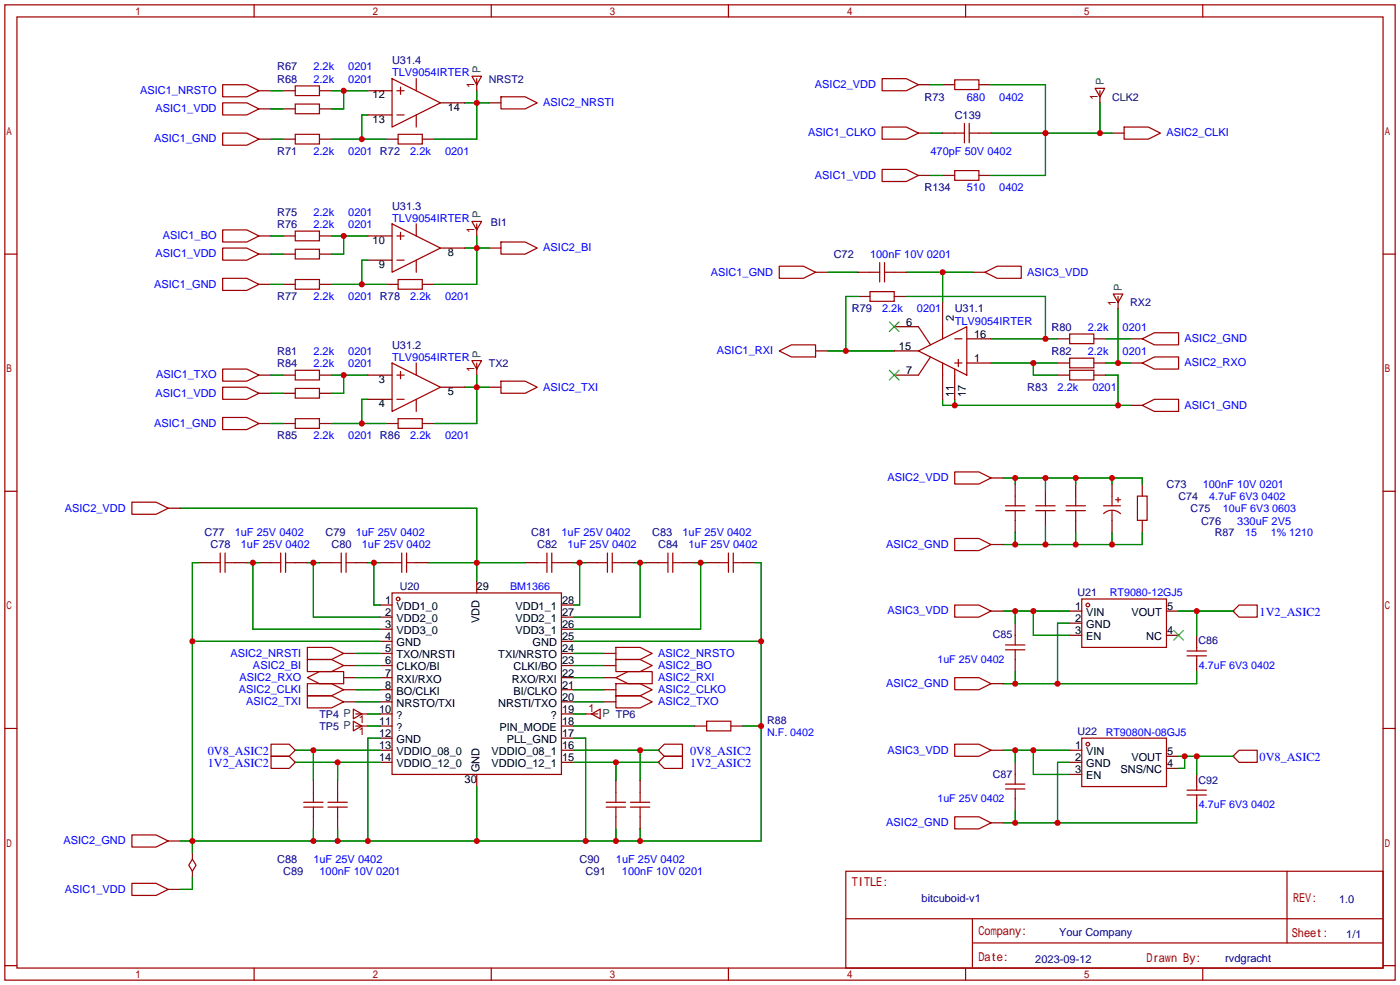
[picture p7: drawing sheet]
<svg xmlns="http://www.w3.org/2000/svg" width="294mm" height="207mm" viewBox="0 0 294 207" stroke-linecap="round" stroke-linejoin="round" font-family="sans-serif">
<defs><g id="words">
<g font-size="2.6" fill="#00f">
<text x="264.4" y="129.2">1V2_ASIC2</text>
<text x="43.6" y="158.4">0V8_ASIC2</text>
<text x="43.6" y="160.9">1V2_ASIC2</text>
<text x="144.9" y="161">1V2_ASIC2</text>
<text x="144.9" y="158.4">0V8_ASIC2</text>
<text x="264.4" y="159.7">0V8_ASIC2</text>
</g>
<g font-size="2.6" fill="#a00000">
<text x="178.8" y="186.1">TITLE:</text>
<text x="271.4" y="189.4">REV:</text>
<text x="205.4" y="196.3">Company:</text>
<text x="271.2" y="196.7">Sheet:</text>
<text x="205.4" y="201.8">Date:</text>
<text x="240.7" y="201.9">Drawn By:</text>
</g>
<g font-size="2.3" fill="#000080">
<text x="58.2" y="14.8">R67</text>
<text x="58.2" y="17.3">R68</text>
<text x="82.3" y="13.5">U31.4</text>
<text x="194.1" y="21.1">R73</text>
<text x="200.4" y="24.9">C139</text>
<text x="58.2" y="32.6">R71</text>
<text x="194.1" y="40.2">R134</text>
<text x="58.2" y="45.3">R75</text>
<text x="58.2" y="47.8">R76</text>
<text x="82.3" y="44">U31.3</text>
<text x="175" y="54.1">C72</text>
<text x="58.2" y="63">R77</text>
<text x="178.8" y="65.6">R79</text>
<text x="200.4" y="65.6">U31.1</text>
<text x="220.7" y="69.4">R80</text>
<text x="58.2" y="74.5">R81</text>
<text x="58.2" y="77">R84</text>
<text x="82.3" y="73.2">U31.2</text>
<text x="220.7" y="74.5">R82</text>
<text x="215.6" y="82.1">R83</text>
<text x="58.2" y="92.2">R85</text>
<text x="244.9" y="102.4">C73</text>
<text x="42.9" y="112.6">C77</text>
<text x="68.3" y="112.6">C79</text>
<text x="111.5" y="112.6">C81</text>
<text x="136.9" y="112.6">C83</text>
<text x="252.1" y="110.1">C76</text>
<text x="44.2" y="115.1">C78</text>
<text x="69.6" y="115.1">C80</text>
<text x="112.8" y="115.1">C82</text>
<text x="138.2" y="115.1">C84</text>
<text x="58.2" y="181.1">C88</text>
<text x="59.4" y="183.7">C89</text>
<text x="121.7" y="181.1">C90</text>
<text x="122.9" y="183.7">C91</text>
<text x="193.5" y="189.4">bitcuboid-v1</text>
<text x="281.1" y="189.5">1.0</text>
<text x="222.3" y="196.4">Your Company</text>
<text x="282.6" y="197">1/1</text>
<text x="217.3" y="202">2023-09-12</text>
<text x="257.2" y="202">rvdgracht</text>
</g>
<g font-size="2.3" fill="#00f">
<text x="65.8" y="14.8">2.2k</text>
<text x="65.8" y="17.3">2.2k</text>
<text x="73.1" y="14.8">0201</text>
<text x="73.1" y="17.3">0201</text>
<text x="82.3" y="16">TLV9054IRTER</text>
<text x="29.4" y="19.7">ASIC1_NRSTO</text>
<text x="32.6" y="23.6">ASIC1_VDD</text>
<text x="114" y="22.3">ASIC2_NRSTI</text>
<text x="171.1" y="18.5">ASIC2_VDD</text>
<text x="202.9" y="21.1">680</text>
<text x="209.7" y="21.1">0402</text>
<text x="32.4" y="29.9">ASIC1_GND</text>
<text x="169.7" y="28.6">ASIC1_CLKO</text>
<text x="244.9" y="28.6">ASIC2_CLKI</text>
<text x="65.8" y="32.6">2.2k</text>
<text x="73.1" y="32.6">0201 R72</text>
<text x="86.1" y="32.6">2.2k</text>
<text x="93.4" y="32.6">0201</text>
<text x="195.3" y="32.6">470pF 50V 0402</text>
<text x="171.1" y="37.5">ASIC1_VDD</text>
<text x="202.9" y="40.2">510</text>
<text x="209.7" y="40.2">0402</text>
<text x="65.8" y="45.3">2.2k</text>
<text x="65.8" y="47.8">2.2k</text>
<text x="73.1" y="45.3">0201</text>
<text x="73.1" y="47.8">0201</text>
<text x="82.3" y="46.5">TLV9054IRTER</text>
<text x="34.2" y="50.2">ASIC1_BO</text>
<text x="114" y="52.8">ASIC2_BI</text>
<text x="32.6" y="54">ASIC1_VDD</text>
<text x="149.2" y="57.8">ASIC1_GND</text>
<text x="182.6" y="54.1">100nF 10V 0201</text>
<text x="215.6" y="57.8">ASIC3_VDD</text>
<text x="32.4" y="60.4">ASIC1_GND</text>
<text x="65.8" y="63">2.2k</text>
<text x="73.1" y="63">0201 R78</text>
<text x="86.1" y="63">2.2k</text>
<text x="93.4" y="63">0201</text>
<text x="185.2" y="65.6">2.2k</text>
<text x="192.5" y="65.6">0201</text>
<text x="200.4" y="68.1">TLV9054IRTER</text>
<text x="228.3" y="69.4">2.2k</text>
<text x="235.7" y="69.4">0201</text>
<text x="248.7" y="71.8">ASIC2_GND</text>
<text x="65.8" y="74.5">2.2k</text>
<text x="65.8" y="77">2.2k</text>
<text x="73.1" y="74.5">0201</text>
<text x="73.1" y="77">0201</text>
<text x="82.3" y="75.7">TLV9054IRTER</text>
<text x="150.5" y="74.4">ASIC1_RXI</text>
<text x="228.3" y="74.5">2.2k</text>
<text x="235.7" y="74.5">0201</text>
<text x="248.7" y="76.9">ASIC2_RXO</text>
<text x="32.6" y="83.2">ASIC1_VDD</text>
<text x="32.8" y="79.4">ASIC1_TXO</text>
<text x="114" y="82">ASIC2_TXI</text>
<text x="222" y="82.1">2.2k</text>
<text x="229.3" y="82.1">0201</text>
<text x="32.4" y="89.6">ASIC1_GND</text>
<text x="248.7" y="85.8">ASIC1_GND</text>
<text x="65.8" y="92.2">2.2k</text>
<text x="73.1" y="92.2">0201 R86</text>
<text x="86.1" y="92.2">2.2k</text>
<text x="93.4" y="92.2">0201</text>
<text x="186.3" y="101">ASIC2_VDD</text>
<text x="13.6" y="107.4">ASIC2_VDD</text>
<text x="252.5" y="102.4">100nF 10V 0201</text>
<text x="49.3" y="112.6">1uF 25V 0402</text>
<text x="74.7" y="112.6">1uF 25V 0402</text>
<text x="117.9" y="112.6">1uF 25V 0402</text>
<text x="143.3" y="112.6">1uF 25V 0402</text>
<text x="259.7" y="110.1">330uF 2V5</text>
<text x="50.5" y="115.1">1uF 25V 0402</text>
<text x="75.9" y="115.1">1uF 25V 0402</text>
<text x="119.1" y="115.1">1uF 25V 0402</text>
<text x="144.5" y="115.1">1uF 25V 0402</text>
<text x="186" y="115">ASIC2_GND</text>
<text x="186.3" y="129">ASIC3_VDD</text>
<text x="48.4" y="137.9">ASIC2_NRSTI</text>
<text x="138.2" y="137.9">ASIC2_NRSTO</text>
<text x="50.3" y="142.9">ASIC2_RXO</text>
<text x="53.1" y="140.4">ASIC2_BI</text>
<text x="138.2" y="140.4">ASIC2_BO</text>
<text x="138.2" y="142.9">ASIC2_RXI</text>
<text x="50.2" y="145.5">ASIC2_CLKI</text>
<text x="51.7" y="148">ASIC2_TXI</text>
<text x="138.2" y="148">ASIC2_TXO</text>
<text x="138.2" y="145.5">ASIC2_CLKO</text>
<text x="186" y="144.2">ASIC2_GND</text>
<text x="186.3" y="158.2">ASIC3_VDD</text>
<text x="186" y="173.4">ASIC2_GND</text>
<text x="13.3" y="177.2">ASIC2_GND</text>
<text x="65.8" y="181.1">1uF 25V 0402</text>
<text x="67.1" y="183.7">100nF 10V 0201</text>
<text x="129.3" y="181.1">1uF 25V 0402</text>
<text x="130.6" y="183.7">100nF 10V 0201</text>
<text x="13.6" y="187.4">ASIC1_VDD</text>
</g>
<g font-size="2.3" fill="#006464">
<text x="100.9" y="15.4" transform="rotate(-90 100.9 15.4)">P</text>
<text x="231.7" y="17.9" transform="rotate(-90 231.7 17.9)">P</text>
<text x="100.9" y="45.9" transform="rotate(-90 100.9 45.9)">P</text>
<text x="235.5" y="61.1" transform="rotate(-90 235.5 61.1)">P</text>
<text x="100.9" y="75.1" transform="rotate(-90 100.9 75.1)">P</text>
<text x="126.5" y="150.6">P TP6</text>
</g>
<g font-size="2.3">
<text x="78.2" y="20.7">12</text>
<text x="94" y="23.2">14</text>
<text x="78.2" y="25.7">13</text>
<text x="78.2" y="51.1">10</text>
<text x="94" y="53.7">8</text>
<text x="79.5" y="56.2">9</text>
<text x="190.2" y="68.4">6</text>
<text x="200.2" y="67.3" transform="rotate(-90 200.2 67.3)">2</text>
<text x="204.5" y="70.9">16</text>
<text x="188.7" y="73.4">15</text>
<text x="204.5" y="76">1</text>
<text x="79.5" y="80.4">3</text>
<text x="94" y="82.9">5</text>
<text x="190.2" y="78.5">7</text>
<text x="200.2" y="83.3" transform="rotate(-90 200.2 83.3)">11</text>
<text x="202.7" y="83.3" transform="rotate(-90 202.7 83.3)">17</text>
<text x="79.5" y="85.4">4</text>
<text x="100" y="123.8">29</text>
<text x="80.9" y="131.9">3</text>
<text x="80.9" y="129.3">2</text>
<text x="80.9" y="126.8">1</text>
<text x="83.2" y="130.6">VDD2_0</text>
<text x="83.2" y="128">VDD1_0</text>
<text x="100.6" y="130.8" transform="rotate(-90 100.6 130.8)">VDD</text>
<text x="108.2" y="128">VDD1_1</text>
<text x="108.2" y="130.6">VDD2_1</text>
<text x="118" y="126.8">28</text>
<text x="118" y="129.3">27</text>
<text x="118" y="131.9">26</text>
<text x="225.7" y="130.6">2</text>
<text x="225.7" y="128">1</text>
<text x="228" y="131.9">GND</text>
<text x="228" y="129.3">VIN</text>
<text x="237.5" y="129.3">VOUT</text>
<text x="245" y="128">5</text>
<text x="80.9" y="134.4">4</text>
<text x="80.9" y="136.9">5</text>
<text x="83.2" y="135.7">GND</text>
<text x="83.2" y="133.1">VDD3_0</text>
<text x="108.2" y="133.1">VDD3_1</text>
<text x="111.8" y="135.7">GND</text>
<text x="118" y="134.4">25</text>
<text x="118" y="136.9">24</text>
<text x="225.7" y="133.1">3</text>
<text x="228" y="134.4">EN</text>
<text x="240.6" y="134.4">NC</text>
<text x="245" y="133.1">4</text>
<text x="80.9" y="142">7</text>
<text x="80.9" y="139.5">6</text>
<text x="83.2" y="143.3">RXI/RXO</text>
<text x="83.2" y="138.2">TXO/NRSTI</text>
<text x="83.2" y="140.7">CLKO/BI</text>
<text x="104.6" y="138.2">TXI/NRSTO</text>
<text x="107.4" y="143.3">RXO/RXI</text>
<text x="107.8" y="140.7">CLKI/BO</text>
<text x="118" y="139.5">23</text>
<text x="118" y="142">22</text>
<text x="79.6" y="149.6">10</text>
<text x="80.9" y="144.6">8</text>
<text x="80.9" y="147.1">9</text>
<text x="83.2" y="145.8">BO/CLKI</text>
<text x="83.2" y="148.4">NRSTO/TXI</text>
<text x="104.6" y="148.4">NRSTI/TXO</text>
<text x="107.8" y="145.8">BI/CLKO</text>
<text x="118" y="147.1">20</text>
<text x="118" y="144.6">21</text>
<text x="118" y="149.6">19</text>
<text x="79.6" y="154.7">12</text>
<text x="79.6" y="152.2">11</text>
<text x="83.2" y="156">GND</text>
<text x="83.2" y="153.4">?</text>
<text x="83.2" y="150.9">?</text>
<text x="104.9" y="153.4">PIN_MODE</text>
<text x="106.4" y="156">PLL_GND</text>
<text x="115.6" y="150.9">?</text>
<text x="118" y="152.2">18</text>
<text x="118" y="154.7">17</text>
<text x="79.6" y="159.8">14</text>
<text x="79.6" y="157.3">13</text>
<text x="83.2" y="161.1">VDDIO_12_0</text>
<text x="83.2" y="158.5">VDDIO_08_0</text>
<text x="103.2" y="158.5">VDDIO_08_1</text>
<text x="103.2" y="161.1">VDDIO_12_1</text>
<text x="118" y="157.3">16</text>
<text x="118" y="159.8">15</text>
<text x="225.7" y="157.3">1</text>
<text x="225.7" y="159.8">2</text>
<text x="228" y="158.5">VIN</text>
<text x="228" y="161.1">GND</text>
<text x="237.5" y="159.8">VOUT</text>
<text x="245" y="161.1">4</text>
<text x="245" y="158.5">5</text>
<text x="97.5" y="164.4">30</text>
<text x="100.6" y="162.1" transform="rotate(-90 100.6 162.1)">GND</text>
<text x="225.7" y="162.3">3</text>
<text x="228" y="163.6">EN</text>
<text x="235.2" y="162.3">SNS/NC</text>
</g>
<g font-size="2.3" fill="#840000">
<text x="99.6" y="18.4" transform="rotate(-90 99.6 18.4)">1</text>
<text x="230.4" y="21" transform="rotate(-90 230.4 21)">1</text>
<text x="99.6" y="48.9" transform="rotate(-90 99.6 48.9)">1</text>
<text x="234.2" y="64.1" transform="rotate(-90 234.2 64.1)">1</text>
<text x="99.6" y="78.1" transform="rotate(-90 99.6 78.1)">1</text>
<text x="123.6" y="149.4">1</text>
<text x="75.3" y="151.7">1</text>
<text x="75.3" y="154.2">1</text>
</g>
<g font-size="2.2" fill="#000080">
<text x="102.6" y="17.3">NRST2</text>
<text x="233.4" y="21.1">CLK2</text>
<text x="103.1" y="47.5">BI1</text>
<text x="237.2" y="64.3">RX2</text>
<text x="102.6" y="77">TX2</text>
<text x="247.4" y="105">C74</text>
<text x="249.9" y="107.5">C75</text>
<text x="255" y="112.6">R87</text>
<text x="83.9" y="123.9">U20</text>
<text x="226.2" y="125.2">U21</text>
<text x="208.4" y="134">C85</text>
<text x="251.6" y="135.3">C86</text>
<text x="67.1" y="150.7">TP4 P</text>
<text x="67.1" y="153.2">TP5 P</text>
<text x="161" y="152">R88</text>
<text x="226.2" y="154.4">U22</text>
<text x="208.4" y="163.2">C87</text>
<text x="251.6" y="164.5">C92</text>
</g>
<g font-size="2.2" fill="#00f">
<text x="253.8" y="105">4.7uF 6V3 0402</text>
<text x="256.7" y="107.5">10uF 6V3 0603</text>
<text x="261.4" y="112.6">15</text>
<text x="266.8" y="112.6">1% 1210</text>
<text x="107.1" y="123.9">BM1366</text>
<text x="233" y="125.1">RT9080-12GJ5</text>
<text x="196.8" y="139.1">1uF 25V 0402</text>
<text x="251.7" y="140.3">4.7uF 6V3 0402</text>
<text x="161" y="154.5">N.F. 0402</text>
<text x="232.1" y="154.4">RT9080N-08GJ5</text>
<text x="196.8" y="168.3">1uF 25V 0402</text>
<text x="251.7" y="169.6">4.7uF 6V3 0402</text>
</g>
</g></defs>
<g fill="none" stroke="#a10000" stroke-width=".25">
<path d="M1 1h291.9v204.7h-291.9zM3.6 3.6h286.7v199.6h-286.7zM46.7 17.8h5.1l2.6 1.3-2.6 1.2h-5.1zM53.3 1v2.6M62 18h5.1v2.1h-5.1zM82.3 16.5l10.2 5.1-10.2 5.1zM83.3 19.1h1.5M84.1 18.3v1.5M87.4 16.5v2.6M99.1 16h2l-1 1.8zM103.1 1v2.6M152.9 1v2.6"/>
<path d="M185.2 16.5h5l2.6 1.3-2.6 1.3h-5zM200.4 16.8h5.1v2h-5.1zM202.7 1v2.6M229.9 18.5h2l-1 1.8zM252.5 1v2.6M46.7 21.6h5.1l2.6 1.3-2.6 1.2h-5.1zM46.7 27.9h5.1l2.6 1.3-2.6 1.3h-5.1zM62 28.2h5.1v2h-5.1zM62 21.8h5.1v2.1h-5.1zM83.3 24.1h1.5M83.6 28.2h5v2h-5zM87.4 24.1v2.6"/>
<path d="M105.2 20.3h5l2.6 1.3-2.6 1.3h-5zM185.2 26.7h5l2.6 1.2-2.6 1.3h-5zM185.2 35.6h5l2.6 1.2-2.6 1.3h-5zM200.4 35.8h5.1v2h-5.1zM200.4 27.9h2M202.4 25.9v4.1M203.5 25.9v4.1M203.5 27.9h2M236 26.7h5l2.6 1.2-2.6 1.3h-5zM1 53.3h2.6M46.7 48.3h5.1l2.6 1.2-2.6 1.3h-5.1zM46.7 52.1h5.1l2.6 1.2-2.6 1.3h-5.1z"/>
<path d="M46.7 58.4h5.1l2.6 1.3-2.6 1.3h-5.1zM62 58.7h5.1v2h-5.1zM62 48.5h5.1v2h-5.1zM62 52.3h5.1v2.1h-5.1zM82.3 47l10.2 5.1-10.2 5.1zM83.3 49.5h1.5M83.3 54.6h1.5M83.6 58.7h5v2h-5zM84.1 48.8v1.5M87.4 47v2.5M87.4 54.6v2.6M99.1 46.5h2l-1 1.8z"/>
<path d="M105.2 50.8h5l2.6 1.3-2.6 1.2h-5zM163.6 55.9h5.1l2.5 1.3-2.5 1.2h-5.1zM182.6 57.2h2.1M184.7 55.1v4.1M185.7 57.2h2M185.7 55.1v4.1M206.8 57.2l2.5-1.3h5.1v2.5h-5.1zM290.3 53.3h2.6M46.7 77.5h5.1l2.6 1.2-2.6 1.3h-5.1zM62 77.7h5.1v2.1h-5.1zM82.3 76.2l10.2 5.1-10.2 5.1zM83.3 78.7h1.5"/>
<path d="M84.1 78v1.5M87.4 76.2v2.5M99.1 75.7h2l-1 1.8zM163.6 73.7l2.5-1.3h5.1v2.5h-5.1zM182.6 61.2h5.1v2h-5.1zM192.8 73.7l10.1-5.1v10.1zM192.8 68.6l2.5 3.8M195.3 74.9l-2.5 3.8M197.9 68.6v2.5M197.9 76.2v2.5M200.4 76.2h1.5M200.4 71.1h1.5"/>
<path d="M200.4 77.5v1.2M201.2 75.4v1.6M224.5 70.1h5.1v2h-5.1zM224.5 75.2h5.1v2h-5.1zM224.5 77.7h5.1v2.1h-5.1zM233.7 61.7h2l-1 1.8zM239.8 71.1l2.5-1.2h5.1v2.5h-5.1zM239.8 76.2l2.5-1.3h5.1v2.6h-5.1zM46.7 81.3h5.1l2.6 1.3-2.6 1.2h-5.1zM46.7 87.6h5.1l2.6 1.3-2.6 1.3h-5.1zM62 87.9h5.1v2h-5.1zM62 81.5h5.1v2.1h-5.1z"/>
<path d="M83.3 83.8h1.5M83.6 87.9h5v2h-5zM87.4 83.8v2.6M105.2 80h5l2.6 1.3-2.6 1.3h-5zM200.4 99.1h5.1l2.5 1.2-2.5 1.3h-5.1zM239.8 85.1l2.5-1.3h5.1v2.6h-5.1zM1 103.1h2.6M27.7 105.4h5.1l2.5 1.3-2.5 1.3h-5.1zM44.2 118.1h2M46.2 116.1v4M47.2 118.1h2.1M47.2 116.1v4"/>
<path d="M56.9 118.1h2M58.9 116.1v4M59.9 118.1h2.1M59.9 116.1v4M69.6 118.1h2M71.6 116.1v4M72.6 118.1h2.1M72.6 116.1v4M82.3 118.1h2M84.3 116.1v4M85.3 118.1h2.1M85.3 116.1v4"/>
<path d="M112.8 118.1h2M114.8 116.1v4M115.8 118.1h2.1M115.8 116.1v4M125.5 118.1h2M127.5 116.1v4M128.5 118.1h2.1M128.5 116.1v4M138.2 118.1h2M140.2 116.1v4M141.2 118.1h2.1M141.2 116.1v4"/>
<path d="M150.9 118.1h2M152.9 116.1v4M153.9 118.1h2.1M153.9 116.1v4M200.4 113h5.1l2.5 1.3-2.5 1.3h-5.1zM211.1 107.2h4M211.1 106.2h4M213.1 104.1v2.1M213.1 107.2v2M217.4 107.2h4.1M217.4 106.2h4.1M219.5 105.4v.8"/>
<path d="M219.5 107.2v.8M223.8 107.2h4M223.8 106.2h4M225.8 104.1v2.1M225.8 107.2v2M231.6 106.2h3.6M231.7 107.8a2.54 2.54 0 0 1 3.5 0M233.4 104.1v2.1M233.4 107.2v2M234.2 104.9h1M234.7 104.4v1M238.8 104.1h2v5.1h-2z"/>
<path d="M290.3 103.1h2.6M64.5 135.9h5.1l2.5 1.3-2.5 1.2h-5.1zM64.5 138.4h5.1l2.5 1.3-2.5 1.3h-5.1zM82.3 124.5h35.6v38.1h-35.6zM129.3 135.9h5.1l2.5 1.3-2.5 1.2h-5.1zM129.3 138.4h5.1l2.5 1.3-2.5 1.3h-5.1zM200.4 127h5.1l2.5 1.3-2.5 1.2h-5.1zM211.1 136.4h4M211.1 135.4h4M213.1 133.4v2M213.1 136.4v2M227.1 125.7h17.8v10.2h-17.8z"/>
<path d="M249.2 137.7h4M249.2 136.7h4M251.2 135.9v.8M251.2 137.7v.7M258.8 128.3l1.3-1.3h3.8v2.5h-3.8zM1 152.9h2.6M56.9 156.2h3.8l1.3 1.3-1.3 1.3h-3.8zM56.9 158.8h3.8l1.3 1.2-1.3 1.3h-3.8zM64.5 146.1h5.1l2.5 1.2-2.5 1.3h-5.1zM64.5 143.5h5.1l2.5 1.3-2.5 1.3h-5.1zM64.5 142.2l2.6-1.2h5v2.5h-5zM74.2 148.8l1.7 1.1-1.7 1z"/>
<path d="M74.2 151.4l1.7 1-1.7 1zM124.2 149.9l1.8-1.1v2.1zM129.3 146.1h5.1l2.5 1.2-2.5 1.3h-5.1zM129.3 142.2l2.5-1.2h5.1v2.5h-5.1zM129.3 143.5h5.1l2.5 1.3-2.5 1.3h-5.1zM139.4 158.8h3.9v2.5h-3.9l-1.2-1.3zM139.4 156.2h3.9v2.6h-3.9l-1.2-1.3zM148.3 151.4h5.1v2h-5.1zM200.4 142.2h5.1l2.5 1.3-2.5 1.3h-5.1zM200.4 156.2h5.1l2.5 1.3-2.5 1.3h-5.1zM227.1 154.9h17.8v10.2h-17.8zM258.8 158.8l1.3-1.3h3.8v2.5h-3.8z"/>
<path d="M290.3 152.9h2.6M27.7 175.3h5.1l2.5 1.2-2.5 1.3h-5.1zM63.8 168.4h4M63.8 169.4h4M65.8 166.4v2M65.8 169.4v2.1M68.8 168.4h4.1M68.8 169.4h4.1M70.9 166.4v2M70.9 169.4v2.1M127.3 168.4h4M127.3 169.4h4"/>
<path d="M129.3 166.4v2M129.3 169.4v2.1M132.3 168.4h4.1M132.3 169.4h4.1M134.4 166.4v2M134.4 169.4v2.1M200.4 171.5h5.1l2.5 1.2-2.5 1.3h-5.1zM211.1 165.6h4M211.1 164.6h4M213.1 162.6v2M213.1 165.6v2M249.2 166.9h4"/>
<path d="M249.2 165.9h4M251.2 165.1v.8M251.2 166.9v.7M27.7 185.4h5.1l2.5 1.3-2.5 1.3h-5.1zM40.4 180.3l.7 1.3-.7 1.3-.8-1.3zM177.5 182.9h112.8v20.3h-112.8zM177.6 192.8h112.6M204.1 197.9h86.1M204.1 192.8v10.2M270.2 182.9v15M1 202.7h2.6M53.3 203.2v2.5"/>
<path d="M103.1 203.2v2.5M152.9 203.2v2.5M202.7 203.2v2.5M252.5 203.2v2.5M290.3 202.7h2.6"/>
<circle cx="83.6" cy="125.7" r=".38"/>
<circle cx="228.3" cy="127" r=".38"/>
<circle cx="228.3" cy="156.2" r=".38"/>
</g>
<g fill="none" stroke="#870000" stroke-width=".25">
<path d="M54.4 19.1h2.5M59.4 19.1h2.6M67.1 19.1h2.5M77.2 19.1h5.1M192.8 17.8h2.5M197.9 17.8h2.5M205.5 17.8h2.5M54.4 29.2h2.5M54.4 22.9h2.5M59.4 29.2h2.6M59.4 22.9h2.6M67.1 29.2h2.5"/>
<path d="M67.1 22.9h2.5M77.2 24.1h5.1M81 29.2h2.6M88.6 29.2h2.6M92.5 21.6h5M102.6 21.6h2.6M192.8 27.9h2.5M192.8 36.8h2.5M197.9 27.9h2.5M197.9 36.8h2.5M205.5 27.9h2.5M205.5 36.8h2.5"/>
<path d="M233.4 27.9h2.6M54.4 59.7h2.5M54.4 49.5h2.5M54.4 53.3h2.5M59.4 59.7h2.6M59.4 49.5h2.6M59.4 53.3h2.6M67.1 59.7h2.5M67.1 49.5h2.5M67.1 53.3h2.5M77.2 49.5h5.1M77.2 54.6h5.1"/>
<path d="M81 59.7h2.6M88.6 59.7h2.6M92.5 52.1h5M102.6 52.1h2.6M171.2 57.2h2.5M180.1 57.2h2.5M187.7 57.2h2.5M204.2 57.2h2.6M54.4 78.7h2.5M59.4 78.7h2.6M67.1 78.7h2.5M77.2 78.7h5.1"/>
<path d="M171.2 73.7h2.5M180.1 62.2h2.5M187.7 78.7h5.1M187.7 62.2h2.5M187.7 73.7h5.1M187.7 68.6h5.1M197.9 63.5v5.1M197.9 78.7v5.1M200.4 78.7v5.1M202.9 71.1h5.1M202.9 76.2h5.1M222 78.7h2.5"/>
<path d="M222 71.1h2.5M222 76.2h2.5M229.6 78.7h2.6M229.6 71.1h2.6M229.6 76.2h2.6M237.2 71.1h2.6M237.2 76.2h2.6M54.4 88.9h2.5M54.4 82.6h2.5M59.4 88.9h2.6M59.4 82.6h2.6M67.1 88.9h2.5"/>
<path d="M67.1 82.6h2.5M77.2 83.8h5.1M81 88.9h2.6M88.6 88.9h2.6M92.5 81.3h5M102.6 81.3h2.6M237.2 85.1h2.6M35.3 106.7h2.5M41.7 118.1h2.5M49.3 118.1h2.5M54.4 118.1h2.5M62 118.1h2.5"/>
<path d="M67.1 118.1h2.5M74.7 118.1h2.5M79.8 118.1h2.5M87.4 118.1h2.5M110.2 118.1h2.6M117.9 118.1h2.5M122.9 118.1h2.6M130.6 118.1h2.5M135.6 118.1h2.6M143.3 118.1h2.5M148.3 118.1h2.6M156 118.1h2.5"/>
<path d="M208 114.3h2.6M208 100.3h2.6M213.1 101.6v2.5M213.1 109.2v2.6M219.5 102.9v2.5M219.5 108v2.5M225.8 101.6v2.5M225.8 109.2v2.6M233.4 101.6v2.5M233.4 109.2v2.6M239.8 101.6v2.5M239.8 109.2v2.6"/>
<path d="M72.1 139.7h2.6M72.1 137.2h2.6M79.8 134.6h2.5M79.8 127h2.5M79.8 129.5h2.5M79.8 132.1h2.5M79.8 139.7h2.5M79.8 137.2h2.5M100.1 121.9v2.6M117.9 134.6h2.5M117.9 127h2.5M117.9 129.5h2.5"/>
<path d="M117.9 132.1h2.5M117.9 139.7h2.5M117.9 137.2h2.5M126.7 139.7h2.6M126.7 137.2h2.6M208 128.3h2.6M213.1 130.8v2.6M213.1 138.4v2.6M224.5 128.3h2.6M224.5 133.4h2.6M224.5 130.8h2.6M244.9 128.3h2.5"/>
<path d="M244.9 133.4h2.5M251.2 133.4v2.5M251.2 138.4v2.6M258.8 128.3h.1M62 157.5h.1M72.1 142.2h2.6M72.1 147.3h2.6M72.1 144.8h2.6M79.8 154.9h2.5M79.8 142.2h2.5M79.8 147.3h2.5M79.8 144.8h2.5"/>
<path d="M79.8 149.9h2.5M79.8 152.4h2.5M79.8 157.5h2.5M117.9 154.9h2.5M117.9 142.2h2.5M117.9 147.3h2.5M117.9 144.8h2.5M117.9 149.9h2.5M117.9 152.4h2.5M117.9 157.5h2.5M126.7 142.2h2.6M126.7 147.3h2.6"/>
<path d="M126.7 144.8h2.6M138.2 157.5h.1M145.8 152.4h2.5M153.4 152.4h2.6M208 157.5h2.6M208 143.5h2.6M224.5 157.5h2.6M244.9 158.8h2.5M258.8 158.8h.1M35.3 176.5h2.5M40.4 179.1v1.2M62 160h.1"/>
<path d="M65.8 163.8v2.6M65.8 171.5v2.5M70.9 163.8v2.6M70.9 171.5v2.5M79.8 160h2.5M100.1 162.6v2.5M117.9 160h2.5M129.3 163.8v2.6M129.3 171.5v2.5M134.4 163.8v2.6M134.4 171.5v2.5M138.2 160h.1"/>
<path d="M208 172.7h2.6M213.1 160v2.6M213.1 167.6v2.6M224.5 160h2.6M224.5 162.6h2.6M244.9 161.3h2.5M251.2 162.6v2.5M251.2 167.6v2.6M35.3 186.7h2.5M40.4 182.9v1.3"/>
</g>
<path d="M186.7 77.7l2 2.1M186.7 67.6l2 2M188.7 77.7l-2 2.1M188.7 67.6l-2 2M246.4 132.3l2 2.1M248.4 132.3l-2 2.1" fill="none" stroke="#3c3" stroke-width=".25"/>
<path d="M100.1 16.5v2.6M230.9 19.1v2.5M100.1 47v2.5M100.1 76.2v2.5M234.7 62.2v2.6M74.7 149.9h2.5M74.7 152.4h2.5M122.9 149.9h2.6" fill="none" stroke="#850000" stroke-width=".25"/>
<g fill="none" stroke="#008700" stroke-width=".25">
<path d="M56.9 19.1h2.5M69.6 19.1h7.6M72.1 19.1v3.8h-2.5M100.1 19.1v10.1h-8.9M195.3 17.8h2.6M208 17.8h11.5v19h-11.5M56.9 22.9h2.5M56.9 29.2h2.5M69.6 29.2h11.4M77.2 24.1h-1.3v5.1M97.5 21.6h5.1M195.3 27.9h2.6"/>
<path d="M195.3 36.8h2.6M208 27.9h25.4M230.9 21.6v6.3M56.9 53.3h2.5M56.9 49.5h2.5M56.9 59.7h2.5M69.6 49.5h7.6M69.6 59.7h11.4M72.1 49.5v3.8h-2.5M77.2 54.6h-1.3v5.1M97.5 52.1h5.1M100.1 49.5v10.2h-8.9"/>
<path d="M173.7 57.2h6.4M190.2 57.2h14M197.9 57.2v6.3M56.9 78.7h2.5M69.6 78.7h7.6M72.1 78.7v3.9h-2.5M100.1 78.7v10.2h-8.9M173.7 73.7h14M180.1 62.2h-2.6v11.5M190.2 62.2h29.3v8.9M208 71.1h14M208 76.2h14"/>
<path d="M216.9 76.2v2.5h5.1M232.2 78.7h2.5v6.4M232.2 71.1h5M232.2 76.2h5M234.7 64.8v11.4M56.9 82.6h2.5M56.9 88.9h2.5M69.6 88.9h11.4M77.2 83.8h-1.3v5.1M97.5 81.3h5.1M197.9 83.8v1.3h39.3M200.4 83.8v1.3"/>
<path d="M37.8 106.7h62.3v15.2M41.7 118.1h-1.3v61M51.8 118.1h2.6M53.1 118.1v14h26.7M64.5 118.1h2.6M65.8 118.1v11.4h14M77.2 118.1h2.6M78.5 118.1v8.9h1.3M89.9 118.1h20.3M120.4 118.1h2.5M121.7 118.1v8.9h-1.3M133.1 118.1h2.5"/>
<path d="M134.4 118.1v11.4h-14M145.8 118.1h2.5M147.1 118.1v14h-26.7M158.5 118.1h1.3v58.4h-122M210.6 100.3h29.2v1.3M213.1 100.3v1.3M213.1 111.8v2.5M219.5 100.3v2.6M219.5 110.5v3.8M225.8 100.3v1.3M225.8 111.8v2.5M233.4 100.3v1.3"/>
<path d="M233.4 111.8v2.5M239.8 111.8v2.5h-29.2M40.4 134.6h39.4M74.7 137.2h5.1M74.7 139.7h5.1M120.4 137.2h6.3M120.4 139.7h6.3M120.4 134.6h39.4M210.6 128.3h13.9M213.1 128.3v2.5M216.9 128.3v5.1h7.6M224.5 130.8h-2.5v12.7"/>
<path d="M247.4 128.3h11.4M251.2 128.3v5.1M62 157.5h17.8M65.8 157.5v6.3M74.7 142.2h5.1M74.7 144.8h5.1M74.7 147.3h5.1M77.2 152.4h2.6M77.2 149.9h2.6M79.8 154.9h-2.6v21.6M120.4 157.5h17.8M120.4 152.4h25.4"/>
<path d="M120.4 149.9h2.5M120.4 142.2h6.3M120.4 144.8h6.3M120.4 147.3h6.3M120.4 154.9h2.5v21.6M134.4 157.5v6.3M156 152.4h3.8M210.6 157.5h13.9M213.1 141v2.5M213.1 157.5v2.5M216.9 157.5v5.1h7.6M247.4 158.8h11.4"/>
<path d="M248.7 158.8v2.5h-1.3M251.2 141v2.5h-40.6M251.2 158.8v3.8M62 160h17.8M65.8 174v2.5M70.9 160v3.8M70.9 174v2.5M100.1 165.1v11.4M120.4 160h17.8M129.3 160v3.8M129.3 174v2.5M134.4 174v2.5"/>
<path d="M213.1 170.2v2.5M224.5 160h-2.5v12.7M251.2 170.2v2.5h-40.6M40.4 184.2v2.5h-2.6"/>
</g>
<g fill="#c00">
<circle cx="213.1" cy="114.3" r=".63"/>
<circle cx="219.5" cy="114.3" r=".63"/>
<circle cx="225.8" cy="114.3" r=".63"/>
<circle cx="233.4" cy="114.3" r=".63"/>
<circle cx="213.1" cy="100.3" r=".63"/>
<circle cx="219.5" cy="100.3" r=".63"/>
<circle cx="225.8" cy="100.3" r=".63"/>
<circle cx="233.4" cy="100.3" r=".63"/>
<circle cx="129.3" cy="160" r=".63"/>
<circle cx="134.4" cy="157.5" r=".63"/>
<circle cx="70.9" cy="160" r=".63"/>
<circle cx="65.8" cy="157.5" r=".63"/>
<circle cx="100.1" cy="118.1" r=".63"/>
<circle cx="147.1" cy="118.1" r=".63"/>
<circle cx="134.4" cy="118.1" r=".63"/>
<circle cx="121.7" cy="118.1" r=".63"/>
<circle cx="78.5" cy="118.1" r=".63"/>
<circle cx="65.8" cy="118.1" r=".63"/>
<circle cx="53.1" cy="118.1" r=".63"/>
<circle cx="216.9" cy="128.3" r=".63"/>
<circle cx="213.1" cy="128.3" r=".63"/>
<circle cx="251.2" cy="158.7" r=".63"/>
<circle cx="248.7" cy="158.7" r=".63"/>
<circle cx="213.1" cy="157.5" r=".63"/>
<circle cx="216.9" cy="157.5" r=".63"/>
<circle cx="213.1" cy="172.7" r=".63"/>
<circle cx="222" cy="172.7" r=".63"/>
<circle cx="222" cy="143.5" r=".63"/>
<circle cx="213.1" cy="143.5" r=".63"/>
<circle cx="251.2" cy="128.3" r=".63"/>
<circle cx="159.8" cy="134.6" r=".63"/>
<circle cx="134.4" cy="176.5" r=".63"/>
<circle cx="159.8" cy="152.4" r=".63"/>
<circle cx="122.9" cy="176.5" r=".63"/>
<circle cx="129.3" cy="176.5" r=".63"/>
<circle cx="40.4" cy="134.6" r=".63"/>
<circle cx="40.4" cy="176.5" r=".63"/>
<circle cx="65.8" cy="176.5" r=".63"/>
<circle cx="70.9" cy="176.5" r=".63"/>
<circle cx="77.2" cy="176.5" r=".63"/>
<circle cx="100.1" cy="176.5" r=".63"/>
<circle cx="100.1" cy="21.6" r=".63"/>
<circle cx="100.1" cy="52.1" r=".63"/>
<circle cx="72.1" cy="78.7" r=".63"/>
<circle cx="75.9" cy="88.9" r=".63"/>
<circle cx="100.1" cy="81.3" r=".63"/>
<circle cx="197.9" cy="57.1" r=".63"/>
<circle cx="200.4" cy="85.1" r=".63"/>
<circle cx="234.7" cy="85.1" r=".63"/>
<circle cx="177.5" cy="73.7" r=".63"/>
<circle cx="219.5" cy="71.1" r=".63"/>
<circle cx="216.9" cy="76.2" r=".63"/>
<circle cx="234.7" cy="76.2" r=".63"/>
<circle cx="72.1" cy="19" r=".63"/>
<circle cx="75.9" cy="29.2" r=".63"/>
<circle cx="72.1" cy="49.5" r=".63"/>
<circle cx="75.9" cy="59.7" r=".63"/>
<circle cx="230.9" cy="27.9" r=".63"/>
<circle cx="219.5" cy="27.9" r=".63"/>
</g>
<use href="#words"/>
</svg>
